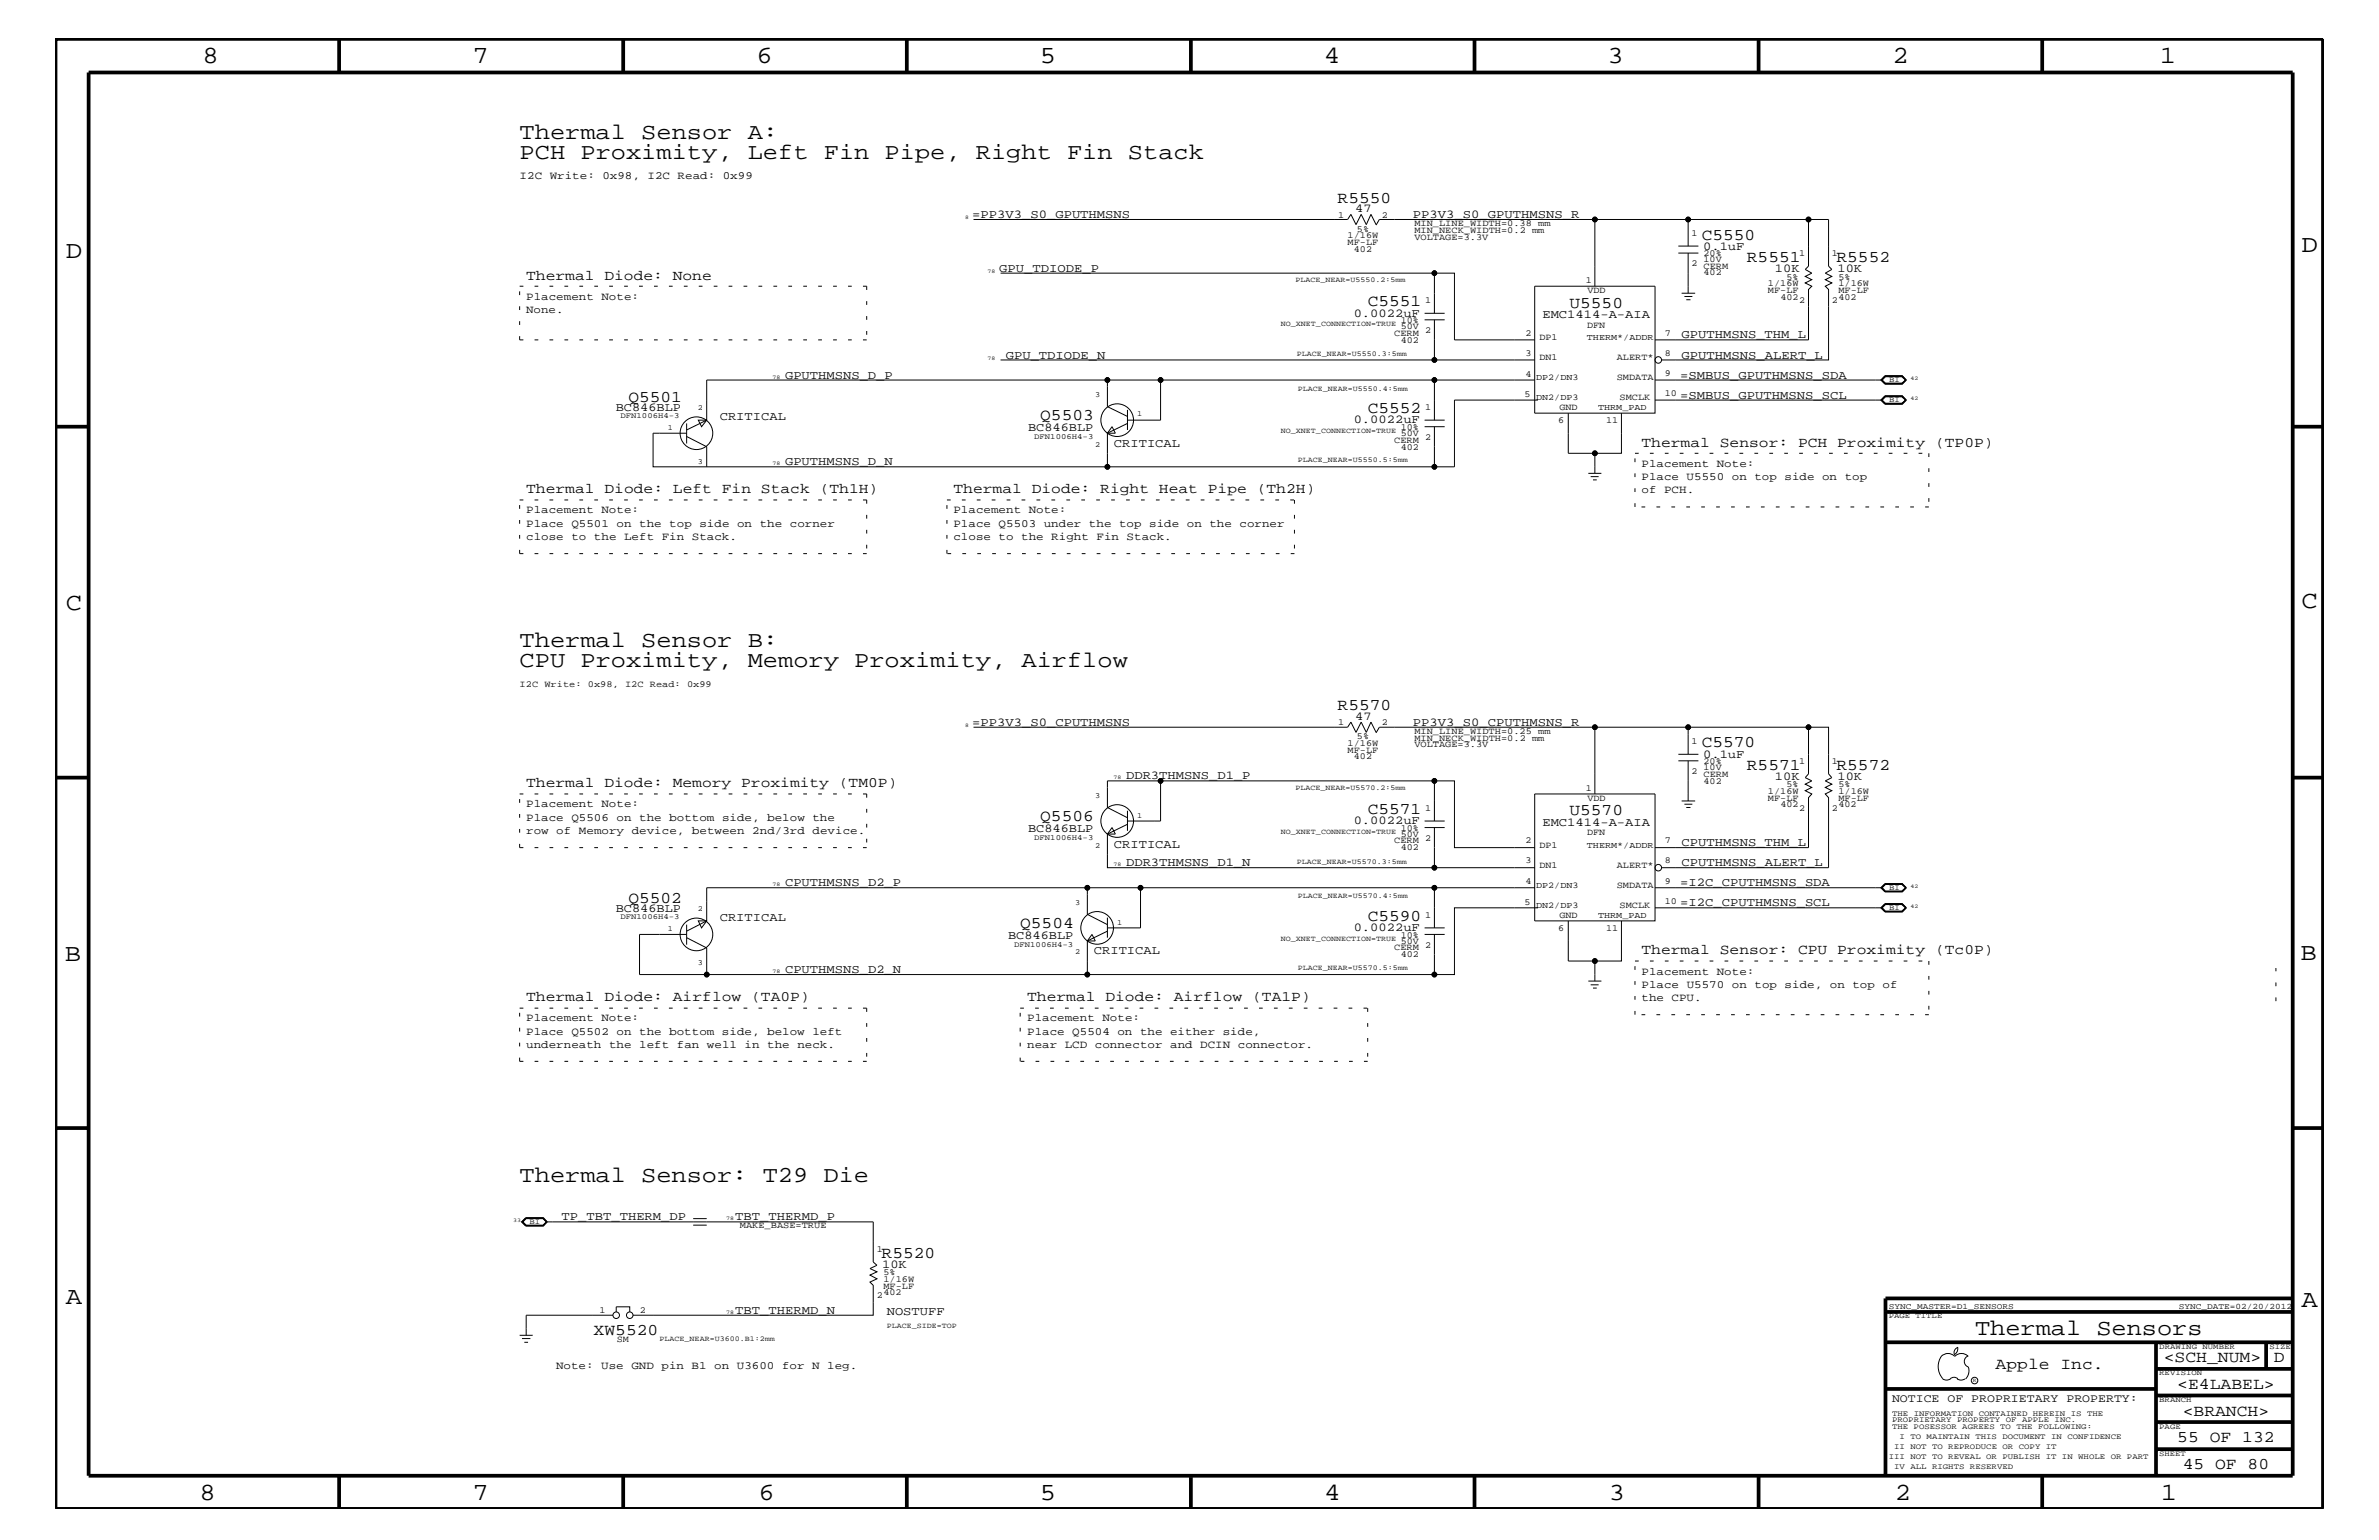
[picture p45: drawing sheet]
<svg xmlns="http://www.w3.org/2000/svg" width="432mm" height="279mm" viewBox="0 0 432 279" stroke-linecap="round" stroke-linejoin="round" font-family="sans-serif">
<defs><g id="words">
<g font-size="4.5">
<text x="36.7" y="11.5">8</text>
<text x="85.8" y="11.5">7</text>
<text x="137.3" y="11.5">6</text>
<text x="188.7" y="11.5">5</text>
<text x="240.3" y="11.5">4</text>
<text x="291.8" y="11.5">3</text>
<text x="343.5" y="11.5">2</text>
<text x="392" y="11.5">1</text>
<text x="11.9" y="46.8">D</text>
<text x="417.7" y="45.7">D</text>
<text x="11.9" y="110.6">C</text>
<text x="417.7" y="110.3">C</text>
<text x="11.8" y="174.3">B</text>
<text x="417.6" y="174.2">B</text>
<text x="11.9" y="236.7">A</text>
<text x="417.7" y="237.1">A</text>
<text x="36.2" y="272.1">8</text>
<text x="85.8" y="272.1">7</text>
<text x="137.7" y="272.1">6</text>
<text x="188.7" y="272.1">5</text>
<text x="240.4" y="272.1">4</text>
<text x="292" y="272.1">3</text>
<text x="343.9" y="272.1">2</text>
<text x="392.2" y="272.1">1</text>
</g>
<g font-size="4.1">
<text x="94.3" y="25.3">Thermal Sensor A:</text>
<text x="94.3" y="28.9">PCH Proximity, Left Fin Pipe, Right Fin Stack</text>
<text x="94.3" y="117.4">Thermal Sensor B:</text>
<text x="94.3" y="121">CPU Proximity, Memory Proximity, Airflow</text>
<text x="94.3" y="214.4">Thermal Sensor: T29 Die</text>
<text x="358.5" y="242.3">Thermal Sensors</text>
</g>
<g font-size="3">
<text x="242.8" y="36.8">R5550</text>
<text x="308.9" y="43.5">C5550</text>
<text x="317.1" y="47.6">R5551</text>
<text x="333.3" y="47.6">R5552</text>
<text x="248.2" y="55.6">C5551</text>
<text x="284.9" y="55.8">U5550</text>
<text x="114" y="72.9">Q5501</text>
<text x="188.8" y="76.2">Q5503</text>
<text x="248.2" y="75">C5552</text>
<text x="242.8" y="128.9">R5570</text>
<text x="308.9" y="135.6">C5570</text>
<text x="317.1" y="139.7">R5571</text>
<text x="333.3" y="139.7">R5572</text>
<text x="188.8" y="149">Q5506</text>
<text x="248.2" y="147.7">C5571</text>
<text x="284.9" y="147.9">U5570</text>
<text x="114" y="163.9">Q5502</text>
<text x="248.2" y="167.1">C5590</text>
<text x="185.2" y="168.3">Q5504</text>
<text x="160" y="228.2">R5520</text>
<text x="107.7" y="242.2">XW5520</text>
<text x="362.2" y="248.4">Apple Inc.</text>
<text x="392.7" y="247.1">&lt;SCH_NUM&gt;</text>
<text x="395.2" y="252">&lt;E4LABEL&gt;</text>
<text x="412.7" y="247.1">D</text>
<text x="396.2" y="256.8">&lt;BRANCH&gt;</text>
<text x="395.2" y="261.6">55 OF 132</text>
<text x="396.2" y="266.6">45 OF 80</text>
</g>
<g font-size="2.6">
<text x="95.5" y="50.7">Thermal Diode: None</text>
<text x="297.9" y="81.1">Thermal Sensor: PCH Proximity (TP0P)</text>
<text x="95.5" y="89.5">Thermal Diode: Left Fin Stack (Th1H)</text>
<text x="173.1" y="89.5">Thermal Diode: Right Heat Pipe (Th2H)</text>
<text x="95.5" y="142.9">Thermal Diode: Memory Proximity (TM0P)</text>
<text x="297.9" y="173.2">Thermal Sensor: CPU Proximity (Tc0P)</text>
<text x="95.5" y="181.6">Thermal Diode: Airflow (TA0P)</text>
<text x="186.4" y="181.6">Thermal Diode: Airflow (TA1P)</text>
</g>
<g font-size="2.2">
<text x="176.4" y="39.6">=PP3V3_S0_GPUTHMSNS</text>
<text x="246" y="38.5">47</text>
<text x="256.5" y="39.6">PP3V3_S0_GPUTHMSNS_R</text>
<text x="309.1" y="45.3">0.1uF</text>
<text x="181.4" y="49.3">GPU_TDIODE_P</text>
<text x="322.2" y="49.4">10K</text>
<text x="333.5" y="49.4">10K</text>
<text x="245.7" y="57.4">0.0022uF</text>
<text x="280" y="57.7">EMC1414-A-AIA</text>
<text x="182.5" y="65.1">GPU_TDIODE_N</text>
<text x="305.2" y="61.4">GPUTHMSNS_THM_L</text>
<text x="305.2" y="65.1">GPUTHMSNS_ALERT_L</text>
<text x="142.5" y="68.7">GPUTHMSNS_D_P</text>
<text x="305" y="68.7">=SMBUS_GPUTHMSNS_SDA</text>
<text x="111.8" y="74.6">BC846BLP</text>
<text x="130.6" y="76.2">CRITICAL</text>
<text x="245.7" y="76.8">0.0022uF</text>
<text x="305" y="72.3">=SMBUS_GPUTHMSNS_SCL</text>
<text x="186.6" y="78.2">BC846BLP</text>
<text x="202.2" y="81.1">CRITICAL</text>
<text x="142.5" y="84.4">GPUTHMSNS_D_N</text>
<text x="176.4" y="131.7">=PP3V3_S0_CPUTHMSNS</text>
<text x="246" y="130.7">47</text>
<text x="256.5" y="131.7">PP3V3_S0_CPUTHMSNS_R</text>
<text x="309.1" y="137.4">0.1uF</text>
<text x="204.4" y="141.4">DDR3THMSNS_D1_P</text>
<text x="322.2" y="141.5">10K</text>
<text x="333.5" y="141.5">10K</text>
<text x="245.7" y="149.5">0.0022uF</text>
<text x="280" y="149.8">EMC1414-A-AIA</text>
<text x="186.6" y="150.9">BC846BLP</text>
<text x="202.2" y="153.8">CRITICAL</text>
<text x="305.2" y="153.5">CPUTHMSNS_THM_L</text>
<text x="142.5" y="160.8">CPUTHMSNS_D2_P</text>
<text x="204.4" y="157.2">DDR3THMSNS_D1_N</text>
<text x="305" y="160.8">=I2C_CPUTHMSNS_SDA</text>
<text x="305.2" y="157.2">CPUTHMSNS_ALERT_L</text>
<text x="111.8" y="165.6">BC846BLP</text>
<text x="130.6" y="167.1">CRITICAL</text>
<text x="305" y="164.5">=I2C_CPUTHMSNS_SCL</text>
<text x="183" y="170.3">BC846BLP</text>
<text x="198.5" y="173.2">CRITICAL</text>
<text x="245.7" y="168.9">0.0022uF</text>
<text x="142.5" y="176.6">CPUTHMSNS_D2_N</text>
<text x="101.9" y="221.4">TP_TBT_THERM_DP</text>
<text x="133.4" y="221.4">TBT_THERMD_P</text>
<text x="160.1" y="230.1">10K</text>
<text x="133.4" y="238.4">TBT_THERMD_N</text>
<text x="161" y="238.6">NOSTUFF</text>
</g>
<text font-size="2.1" x="343.4" y="254.4">NOTICE OF PROPRIETARY PROPERTY:</text>
<g font-size="2">
<text x="94.3" y="32.5">I2C Write: 0x98, I2C Read: 0x99</text>
<text x="95.5" y="56.8">None.</text>
<text x="95.5" y="54.4">Placement Note:</text>
<text x="297.9" y="89.5">of PCH.</text>
<text x="297.9" y="87.1">Place U5550 on top side on top</text>
<text x="297.9" y="84.7">Placement Note:</text>
<text x="95.5" y="95.6">Place Q5501 on the top side on the corner</text>
<text x="95.5" y="93.2">Placement Note:</text>
<text x="173.1" y="95.6">Place Q5503 under the top side on the corner</text>
<text x="173.1" y="93.2">Placement Note:</text>
<text x="95.5" y="98">close to the Left Fin Stack.</text>
<text x="173.1" y="98">close to the Right Fin Stack.</text>
<text x="95.5" y="146.5">Placement Note:</text>
<text x="95.5" y="149">Place Q5506 on the bottom side, below the</text>
<text x="95.5" y="151.3">row of Memory device, between 2nd/3rd device.</text>
<text x="297.9" y="179.3">Place U5570 on top side, on top of</text>
<text x="297.9" y="176.8">Placement Note:</text>
<text x="95.5" y="185.3">Placement Note:</text>
<text x="186.4" y="185.3">Placement Note:</text>
<text x="297.9" y="181.6">the CPU.</text>
<text x="95.5" y="187.7">Place Q5502 on the bottom side, below left</text>
<text x="95.5" y="190.2">underneath the left fan well in the neck.</text>
<text x="186.4" y="187.7">Place Q5504 on the either side,</text>
<text x="186.4" y="190.2">near LCD connector and DCIN connector.</text>
<text x="100.9" y="248.4">Note: Use GND pin B1 on U3600 for N leg.</text>
</g>
<g font-size="1.7">
<text x="242.9" y="39.5">1</text>
<text x="250.8" y="39.5">2</text>
<text x="256.7" y="41">MIN_LINE_WIDTH=0.38 mm</text>
<text x="244.6" y="43.2">1/16W</text>
<text x="244.6" y="44.4">MF-LF</text>
<text x="245.7" y="45.7">402</text>
<text x="246.3" y="42">5%</text>
<text x="256.7" y="43.5">VOLTAGE=3.3V</text>
<text x="256.7" y="42.3">MIN_NECK_WIDTH=0.2 mm</text>
<text x="307" y="42.9">1</text>
<text x="309.2" y="46.5">20%</text>
<text x="309.2" y="47.6">10V</text>
<text x="326.6" y="46.5">1</text>
<text x="332.5" y="46.5">1</text>
<text x="287.9" y="51.3">1</text>
<text x="288.1" y="53.2">VDD</text>
<text x="307" y="48.3">2</text>
<text x="309.2" y="48.8">CERM</text>
<text x="309.2" y="50">402</text>
<text x="320.9" y="53.2">MF-LF</text>
<text x="320.9" y="51.9">1/16W</text>
<text x="324.3" y="50.7">5%</text>
<text x="333.7" y="53.2">MF-LF</text>
<text x="333.7" y="50.7">5%</text>
<text x="333.7" y="51.9">1/16W</text>
<text x="254.3" y="59.7">50V</text>
<text x="254.3" y="58.6">10%</text>
<text x="258.7" y="55">1</text>
<text x="288.1" y="59.5">DFN</text>
<text x="323.2" y="54.4">402</text>
<text x="326.6" y="55">2</text>
<text x="332.5" y="55">2</text>
<text x="333.7" y="54.4">402</text>
<text x="253.1" y="60.9">CERM</text>
<text x="254.3" y="62.2">402</text>
<text x="258.7" y="60.4">2</text>
<text x="276.9" y="64.5">3</text>
<text x="276.9" y="60.9">2</text>
<text x="279.4" y="61.7">DP1</text>
<text x="279.4" y="65.3">DN1</text>
<text x="293.5" y="65.3">ALERT*</text>
<text x="302.2" y="64.5">8</text>
<text x="302.2" y="60.9">7</text>
<text x="276.9" y="68.4">4</text>
<text x="293.5" y="68.9">SMDATA</text>
<text x="302.2" y="71.8">10</text>
<text x="302.2" y="68.2">9</text>
<text x="258.7" y="74.4">1</text>
<text x="276.7" y="72.1">5</text>
<text x="282.8" y="76.8">6</text>
<text x="283" y="74.4">GND</text>
<text x="291.5" y="76.8">11</text>
<text x="294" y="72.6">SMCLK</text>
<text x="253.1" y="80.3">CERM</text>
<text x="254.3" y="79.1">50V</text>
<text x="254.3" y="78">10%</text>
<text x="254.3" y="81.6">402</text>
<text x="258.7" y="79.9">2</text>
<text x="94.3" y="124.7">I2C Write: 0x98, I2C Read: 0x99</text>
<text x="242.9" y="131.6">1</text>
<text x="250.8" y="131.6">2</text>
<text x="244.6" y="136.6">MF-LF</text>
<text x="244.6" y="135.3">1/16W</text>
<text x="245.7" y="137.8">402</text>
<text x="246.3" y="134.1">5%</text>
<text x="256.7" y="133.2">MIN_LINE_WIDTH=0.25 mm</text>
<text x="256.7" y="135.6">VOLTAGE=3.3V</text>
<text x="256.7" y="134.4">MIN_NECK_WIDTH=0.2 mm</text>
<text x="307" y="135">1</text>
<text x="287.9" y="143.5">1</text>
<text x="307" y="140.4">2</text>
<text x="309.2" y="139.7">10V</text>
<text x="309.2" y="138.6">20%</text>
<text x="309.2" y="142.2">402</text>
<text x="309.2" y="140.9">CERM</text>
<text x="324.3" y="142.9">5%</text>
<text x="326.6" y="138.6">1</text>
<text x="332.5" y="138.6">1</text>
<text x="333.7" y="142.9">5%</text>
<text x="258.7" y="147.1">1</text>
<text x="288.1" y="145.3">VDD</text>
<text x="320.9" y="144">1/16W</text>
<text x="320.9" y="145.3">MF-LF</text>
<text x="323.2" y="146.5">402</text>
<text x="326.6" y="147.1">2</text>
<text x="332.5" y="147.1">2</text>
<text x="333.7" y="144">1/16W</text>
<text x="333.7" y="146.5">402</text>
<text x="333.7" y="145.3">MF-LF</text>
<text x="253.1" y="153">CERM</text>
<text x="254.3" y="151.8">50V</text>
<text x="254.3" y="150.7">10%</text>
<text x="254.3" y="154.3">402</text>
<text x="258.7" y="152.6">2</text>
<text x="276.9" y="153">2</text>
<text x="279.4" y="153.8">DP1</text>
<text x="288.1" y="151.6">DFN</text>
<text x="302.2" y="153">7</text>
<text x="276.9" y="156.7">3</text>
<text x="276.9" y="160.5">4</text>
<text x="279.4" y="157.4">DN1</text>
<text x="293.5" y="161.1">SMDATA</text>
<text x="293.5" y="157.4">ALERT*</text>
<text x="302.2" y="156.7">8</text>
<text x="302.2" y="160.3">9</text>
<text x="258.7" y="166.5">1</text>
<text x="276.7" y="164.2">5</text>
<text x="283" y="166.5">GND</text>
<text x="294" y="164.7">SMCLK</text>
<text x="302.2" y="163.9">10</text>
<text x="253.1" y="172.4">CERM 2</text>
<text x="254.3" y="170.1">10%</text>
<text x="254.3" y="173.7">402</text>
<text x="254.3" y="171.2">50V</text>
<text x="282.8" y="168.9">6</text>
<text x="291.5" y="168.9">11</text>
<text x="134.3" y="222.9">MAKE_BASE=TRUE</text>
<text x="159.2" y="227.1">1</text>
<text x="160.4" y="233.8">MF-LF</text>
<text x="160.4" y="231.3">5%</text>
<text x="160.4" y="232.6">1/16W</text>
<text x="108.8" y="238.3">1</text>
<text x="116.1" y="238.3">2</text>
<text x="159.2" y="235.6">2</text>
<text x="160.4" y="235">402</text>
<text x="111.9" y="243.5">SM</text>
</g>
<g font-size="1.6">
<text x="288" y="61.7">THERM*/ADDR</text>
<text x="278.8" y="68.9">DP2/DN3</text>
<text x="278.8" y="72.6">DN2/DP3</text>
<text x="290.1" y="74.4">THRM_PAD</text>
<text x="288" y="153.8">THERM*/ADDR</text>
<text x="278.8" y="161.1">DP2/DN3</text>
<text x="278.8" y="164.7">DN2/DP3</text>
<text x="290.1" y="166.5">THRM_PAD</text>
</g>
<g font-size="1.5">
<text x="342.8" y="237.4">SYNC_MASTER=D1_SENSORS</text>
<text x="395.5" y="237.4">SYNC_DATE=02/20/2012</text>
</g>
<g font-size="1.4">
<text x="235.1" y="51.3">PLACE_NEAR=U5550.2:5mm</text>
<text x="232.5" y="59.2">NO_XNET_CONNECTION=TRUE</text>
<text x="235.4" y="64.6">PLACE_NEAR=U5550.3:5mm</text>
<text x="198.8" y="72">3</text>
<text x="235.5" y="70.9">PLACE_NEAR=U5550.4:5mm</text>
<text x="342.9" y="69.3">BI</text>
<text x="112.6" y="75.8">DFN1006H4-3</text>
<text x="126.7" y="74.4">2</text>
<text x="206.4" y="75.6">1</text>
<text x="342.9" y="72.9">BI</text>
<text x="121.2" y="78">1</text>
<text x="187.7" y="79.6">DFN1006H4-3</text>
<text x="198.8" y="81.1">2</text>
<text x="232.5" y="78.6">NO_XNET_CONNECTION=TRUE</text>
<text x="235.5" y="83.8">PLACE_NEAR=U5550.5:5mm</text>
<text x="126.7" y="84.1">3</text>
<text x="235.1" y="143.4">PLACE_NEAR=U5570.2:5mm</text>
<text x="198.8" y="144.7">3</text>
<text x="206.4" y="148.4">1</text>
<text x="187.7" y="152.3">DFN1006H4-3</text>
<text x="198.8" y="153.8">2</text>
<text x="232.5" y="151.3">NO_XNET_CONNECTION=TRUE</text>
<text x="235.4" y="156.7">PLACE_NEAR=U5570.3:5mm</text>
<text x="342.9" y="161.4">BI</text>
<text x="112.6" y="166.7">DFN1006H4-3</text>
<text x="126.7" y="165.3">2</text>
<text x="195.2" y="164.1">3</text>
<text x="202.8" y="167.8">1</text>
<text x="235.5" y="163">PLACE_NEAR=U5570.4:5mm</text>
<text x="342.9" y="165">BI</text>
<text x="121.2" y="168.9">1</text>
<text x="184.1" y="171.7">DFN1006H4-3</text>
<text x="195.2" y="173.2">2</text>
<text x="232.5" y="170.7">NO_XNET_CONNECTION=TRUE</text>
<text x="126.7" y="175">3</text>
<text x="235.5" y="176.1">PLACE_NEAR=U5570.5:5mm</text>
<text x="96.1" y="222">BI</text>
<text x="342.8" y="239.2">PAGE TITLE</text>
<text x="119.7" y="243.3">PLACE_NEAR=U3600.B1:2mm</text>
<text x="161" y="240.9">PLACE_SIDE=TOP</text>
<text x="391.9" y="244.7">DRAWING NUMBER</text>
<text x="411.9" y="244.7">SIZE</text>
<text x="391.9" y="249.5">REVISION</text>
<text x="343.4" y="256.8">THE INFORMATION CONTAINED HEREIN IS THE</text>
<text x="391.9" y="254.4">BRANCH</text>
<text x="343.4" y="258">PROPRIETARY PROPERTY OF APPLE INC.</text>
<text x="343.4" y="259.3">THE POSESSOR AGREES TO THE FOLLOWING:</text>
<text x="343.8" y="262.9">II NOT TO REPRODUCE OR COPY IT</text>
<text x="344.8" y="261.1">I TO MAINTAIN THIS DOCUMENT IN CONFIDENCE</text>
<text x="391.9" y="259.3">PAGE</text>
<text x="342.8" y="264.7">III NOT TO REVEAL OR PUBLISH IT IN WHOLE OR PART</text>
<text x="343.8" y="266.6">IV ALL RIGHTS RESERVED</text>
<text x="391.9" y="264.1">SHEET</text>
</g>
<g font-size="1">
<text x="175.2" y="39.8">8</text>
<text x="179.2" y="49.6">78</text>
<text x="179.2" y="65.3">78</text>
<text x="140.2" y="68.7">78</text>
<text x="346.8" y="68.9">42</text>
<text x="346.8" y="72.6">42</text>
<text x="140.2" y="84.4">78</text>
<text x="175.2" y="131.9">8</text>
<text x="202.1" y="141.4">78</text>
<text x="140.2" y="160.8">78</text>
<text x="202.1" y="157.2">78</text>
<text x="346.8" y="161.1">42</text>
<text x="346.8" y="164.7">42</text>
<text x="140.2" y="176.6">78</text>
<text x="93.1" y="221.7">33</text>
<text x="131.8" y="221.4">78</text>
<text x="131.8" y="238.4">78</text>
<text x="358.1" y="250.7">R</text>
</g>
</g></defs>
<g fill="none" stroke="#000" stroke-width=".18">
<path d="M176.7 39.8h67.9l.6-.9 .9 1.9 1-1.9 .9 1.9 .8-1.9 1 1.9M289.5 39.8h-39.1l-.6 1M306.4 39.8h-16.9v12.1M306.4 39.8v4.8M306.4 39.8h21.9M181.6 49.6h78.8M258.6 58h3.6M258.6 56.8h3.6M260.4 58v7.3h18.2M260.4 49.6h3.6v12.1h14.6M260.4 49.6v7.2M278.6 51.9h21.8v23.1h-21.8z"/>
<path d="M304.6 45.9h3.7M304.6 44.6h3.7M305.2 53.2h2.5M305.7 53.8h1.5M306.1 54.4h.7M306.4 45.9v7.3M124.6 76.8v3.7M124.6 79.2l3.7 1.9v3.6M181.6 65.3h78.8M201 68.9v4.9l3.6 1.8M204.6 76.8l-3.6 1.8h1.4l-.6-1.2-.8 1.2v6.1h-82.5v-6.1h6.1M204.6 74.4v3.6"/>
<path d="M210.7 68.9h-82.4v7.3l-1 1.2-.6-1.2h1.6l-3.7 1.8M258.6 76.2h3.6M258.6 77.4h3.6M260.4 68.9h-49.7v7.3h-6.1M260.4 77.4v7.3h-59.4M278.6 68.9h-18.2v7.3M279.1 72.6h-15.1v12.1h-3.6M284.6 75v7.2h4.9M294.3 75v7.2h-4.8M300.4 61.7h27.9v-9.2l.5-.6-1.1-.6 1.1-.6-1.1-.5 1.1-.6-1.1-.7 .6-.6v-8.5h3.6v8.5l.6 .6-1.2 .7 1.2 .6-1.2 .5 1.2 .6-1.2 .6 .6 .6v12.8h-30.3M300.4 72.6h41.2M300.4 68.9h41.2"/>
<path d="M341.4 72.6l.7-.8h3.2l.7 .8-.7 .7h-3.2zM341.4 68.9l.7-.7h3.2l.7 .7-.7 .8h-3.2zM341.6 68.9l.6-.5h3l.7 .5-.7 .6h-3zM342.1 71.9h3.2l.6 .7-.6 .6h-3.2l-.6-.6zM342.1 71.8h3.2l.6 .8-.6 .7h-3.2l-.6-.7zM342.1 68.3h3.2l.6 .6-.6 .6h-3.2l-.6-.6zM342.1 68.2h3.2l.6 .7-.6 .7h-3.2l-.6-.7zM342.2 72h3l.7 .6-.7 .6h-3l-.6-.6zM288.3 85.9h2.4M288.7 86.5h1.5M289.1 87.1h.7M289.5 82.2v3.7"/>
<path d="M176.7 131.9h67.9l.6-.9 .9 1.9 1-1.9 .9 1.9 .8-1.9 1 1.9M289.5 131.9h-39.1l-.6 1.1M304.6 138h3.7M304.6 136.8h3.7M306.4 131.9h-16.9v12.1M306.4 131.9h21.9M306.4 131.9v4.9M306.4 138v7.3M204.6 149.5l-3.6 1.8h1.4l-.6-1.2-.8 1.2v6.1h77.6M204.6 147.1v3.6M210.7 141.7h-9.7v4.8l3.6 1.9M258.6 149h3.6"/>
<path d="M258.6 150.1h3.6M260.4 149v-7.3h3.6v12.1h14.6M260.4 141.7h-49.7v7.3h-6.1M260.4 150.1v7.3M278.6 144h21.8v23.1h-21.8zM300.4 153.8h27.9v-9.1l.5-.7-1.1-.5 1.1-.6-1.1-.6 1.1-.6-1.1-.6 .6-.7v-8.5h3.6v8.5l.6 .7-1.2 .6 1.2 .6-1.2 .6 1.2 .6-1.2 .5 .6 .7v12.7h-30.3M305.2 145.3h2.5M305.7 145.9h1.5M306.1 146.5h.7M124.6 170.1l3.7 1.9v4.8h69.1M124.6 169.5h-8.5v7.3h12.2M124.6 167.8v3.6"/>
<path d="M197.4 161.1v4.8l3.6 1.9M197.4 176.8h63M201 168.9l-3.6 1.8h1.4l-.6-1.2-.8 1.2v6.1M201 166.5v3.6M207 161.1h-78.7v6l-1 1.2-.6-1.2h1.6l-3.7 1.8M258.6 169.5h3.6M258.6 168.3h3.6M260.4 161.1h-53.4v7.2h-6M278.6 161.1h-18.2v7.2M279.1 164.7h-15.1v12.1h-3.6v-7.3M284.6 167.1v7.3h4.9M288.3 178h2.4"/>
<path d="M288.7 178.7h1.5M289.1 179.3h.7M289.5 174.4v3.6M294.3 167.1v7.3h-4.8M300.4 164.7h41.2M300.4 161.1h41.2M341.4 164.7l.7-.8h3.2l.7 .8-.7 .8h-3.2zM341.4 161.1l.7-.8h3.2l.7 .8-.7 .7h-3.2zM342.1 164h3.2l.6 .7M342.1 164h3.2l.6 .7-.6 .7h-3.2M342.1 164l-.6 .7 .6 .7M342.1 160.4h3.2l.6 .7"/>
<path d="M342.1 160.4h3.2l.6 .7-.6 .6h-3.2M342.1 160.4l-.6 .7 .6 .6M342.2 164.1h3l.7 .6-.7 .6h-3l-.6-.6zM342.2 160.5h3l.7 .6-.7 .6h-3l-.6-.6zM345.9 164.7l-.6 .7h-3.2M345.9 161.1l-.6 .6h-3.2M94.7 221.7l.7-.8h3.2l.7 .8-.7 .7h-3.2zM94.7 221.7l.7-.7h3.2l.7 .7-.7 .7h-3.2zM95.5 221h3.1l.6 .7-.6 .7h-3.1l-.7-.7zM99.1 221.7l-.5 .6h-3.1l-.6-.6 .6-.6h3.1l.5 .6h59.4v7.3l.7 .6-1.3 .6 1.3 .5-1.3 .6 1.3 .7-1.3 .6 .6 .6v5.4h-43.6M111.3 238.6h-15.8v3.7M111.8 238v-.9h2.5v.9"/>
<path d="M125.8 222.3h2.5M125.8 221.1h2.5M94.3 242.3h2.4M94.7 242.9h1.6M95.2 243.5h.6M352.3 246.1a1.72 1.72 0 0 1 2.5 0 1.69 1.69 0 0 1 2.4 0M352.4 246a3.2 3.2 0 0 0 .4 4.3l.8 .1 .4-.2M354 250.2l.7-.3 .7 .3M355.2 250.2l.7 .2 .7-.2M355.3 244.4v.3a1.18 1.18 0 0 1-.6 1.1M355.4 244.4a.99 .99 0 0 0-.6 1.4M357.2 246a1.04 1.04 0 0 0-.7 1 1.04 1.04 0 0 0 .7 1"/>
<path d="M357.3 248l.1 .7a2.11 2.11 0 0 1-.6 1.5"/>
<circle cx="289.5" cy="39.8" r=".42"/>
<circle cx="306.4" cy="39.8" r=".42"/>
<circle cx="328.3" cy="39.8" r=".42"/>
<circle cx="260.3" cy="49.6" r=".42"/>
<circle cx="126.4" cy="78.6" r="2.96"/>
<circle cx="201" cy="68.9" r=".42"/>
<circle cx="202.8" cy="76.2" r="2.96"/>
<circle cx="210.7" cy="68.9" r=".42"/>
<circle cx="260.3" cy="65.3" r=".42"/>
<circle cx="260.3" cy="68.9" r=".42"/>
<circle cx="301" cy="65.3" r=".59"/>
<circle cx="201" cy="84.7" r=".42"/>
<circle cx="260.3" cy="84.7" r=".42"/>
<circle cx="289.5" cy="82.2" r=".42"/>
<circle cx="289.5" cy="131.9" r=".42"/>
<circle cx="306.4" cy="131.9" r=".42"/>
<circle cx="328.3" cy="131.9" r=".42"/>
<circle cx="202.8" cy="149" r="2.96"/>
<circle cx="210.7" cy="141.7" r=".42"/>
<circle cx="260.3" cy="157.4" r=".42"/>
<circle cx="260.3" cy="141.7" r=".42"/>
<circle cx="301" cy="157.4" r=".59"/>
<circle cx="126.4" cy="169.5" r="2.96"/>
<circle cx="128.3" cy="176.8" r=".42"/>
<circle cx="197.4" cy="161.1" r=".42"/>
<circle cx="197.4" cy="176.8" r=".42"/>
<circle cx="199.1" cy="168.3" r="2.96"/>
<circle cx="207" cy="161.1" r=".42"/>
<circle cx="260.3" cy="161.1" r=".42"/>
<circle cx="260.3" cy="176.8" r=".42"/>
<circle cx="289.5" cy="174.4" r=".42"/>
<circle cx="111.8" cy="238.6" r=".59"/>
<circle cx="114.3" cy="238.6" r=".59"/>
<circle cx="358.4" cy="250.5" r=".59"/>
</g>
<g fill="none" stroke="#000" stroke-width=".68" stroke-linecap="butt">
<path d="M10.1 7.1h411.5v266.7h-411.5zM16.1 13.2h400v254.5h-400zM61.6 7.1v6.1M113.1 7.1v6.1M164.6 7.1v6.1M216.2 7.1v6.1M267.6 7.1v6.1M319.2 7.1v6.1M370.7 7.1v6.1M10.1 77.4h6M416.1 77.4h5.5M10.1 141.1h6"/>
<path d="M416.1 141.1h5.5M10.1 204.7h6M416.1 204.7h5.5M342.2 238h73.9M416.1 235.6h-73.9v32.1M342.2 243.5h73.9M342.2 252h49.1M391.3 248.4h24.8M391.3 243.5v24.2M391.3 258h24.8M391.3 253.2h24.8M411.3 243.5v4.9"/>
<path d="M61.6 267.7v6.1M113.1 267.7v6.1M164.6 267.7v6.1M216.2 268v5.8M267.6 267.7v6.1M319.2 267.7v6.1M370.7 267.7v6.1M391.3 262.9h24.8"/>
</g>
<g fill="none" stroke="#000" stroke-width=".18" stroke-dasharray=".7 2" stroke-linecap="butt">
<path d="M94.3 51.9h63M157.3 51.9v9.8M94.3 61.7v-9.8M157.3 61.7h-63M94.3 90.7h63M157.3 90.7v9.7M171.9 90.7h63.1M235 90.7v9.7M296.8 82.2h53.3M296.8 92v-9.8M350.1 92h-53.3M350.1 82.2v9.8"/>
<path d="M94.3 100.4v-9.7M157.3 100.4h-63M171.9 100.4v-9.7M235 100.4h-63.1M94.3 144h63M94.3 153.8v-9.8M157.3 153.8h-63M157.3 144v9.8M296.8 174.4h53.3M350.1 174.4v9.7M94.3 182.9h63M94.3 192.6v-9.7"/>
<path d="M157.3 192.6h-63M157.3 182.9v9.7M185.2 182.9h63M185.2 192.6v-9.7M248.2 192.6h-63M248.2 182.9v9.7M296.8 184.1v-9.7M350.1 184.1h-53.3M413.1 181.6v-6"/>
</g>
<g fill="#000">
<circle cx="289.5" cy="39.8" r=".42"/>
<circle cx="306.4" cy="39.8" r=".42"/>
<circle cx="328.3" cy="39.8" r=".42"/>
<circle cx="260.3" cy="49.6" r=".42"/>
<circle cx="201" cy="68.9" r=".42"/>
<circle cx="210.7" cy="68.9" r=".42"/>
<circle cx="260.3" cy="65.3" r=".42"/>
<circle cx="260.3" cy="68.9" r=".42"/>
<circle cx="201" cy="84.7" r=".42"/>
<circle cx="260.3" cy="84.7" r=".42"/>
<circle cx="289.5" cy="82.2" r=".42"/>
<circle cx="289.5" cy="131.9" r=".42"/>
<circle cx="306.4" cy="131.9" r=".42"/>
<circle cx="328.3" cy="131.9" r=".42"/>
<circle cx="210.7" cy="141.7" r=".42"/>
<circle cx="260.3" cy="157.4" r=".42"/>
<circle cx="260.3" cy="141.7" r=".42"/>
<circle cx="128.3" cy="176.8" r=".42"/>
<circle cx="197.4" cy="161.1" r=".42"/>
<circle cx="197.4" cy="176.8" r=".42"/>
<circle cx="207" cy="161.1" r=".42"/>
<circle cx="260.3" cy="161.1" r=".42"/>
<circle cx="260.3" cy="176.8" r=".42"/>
<circle cx="289.5" cy="174.4" r=".42"/>
</g>
<use href="#words"/>
</svg>
